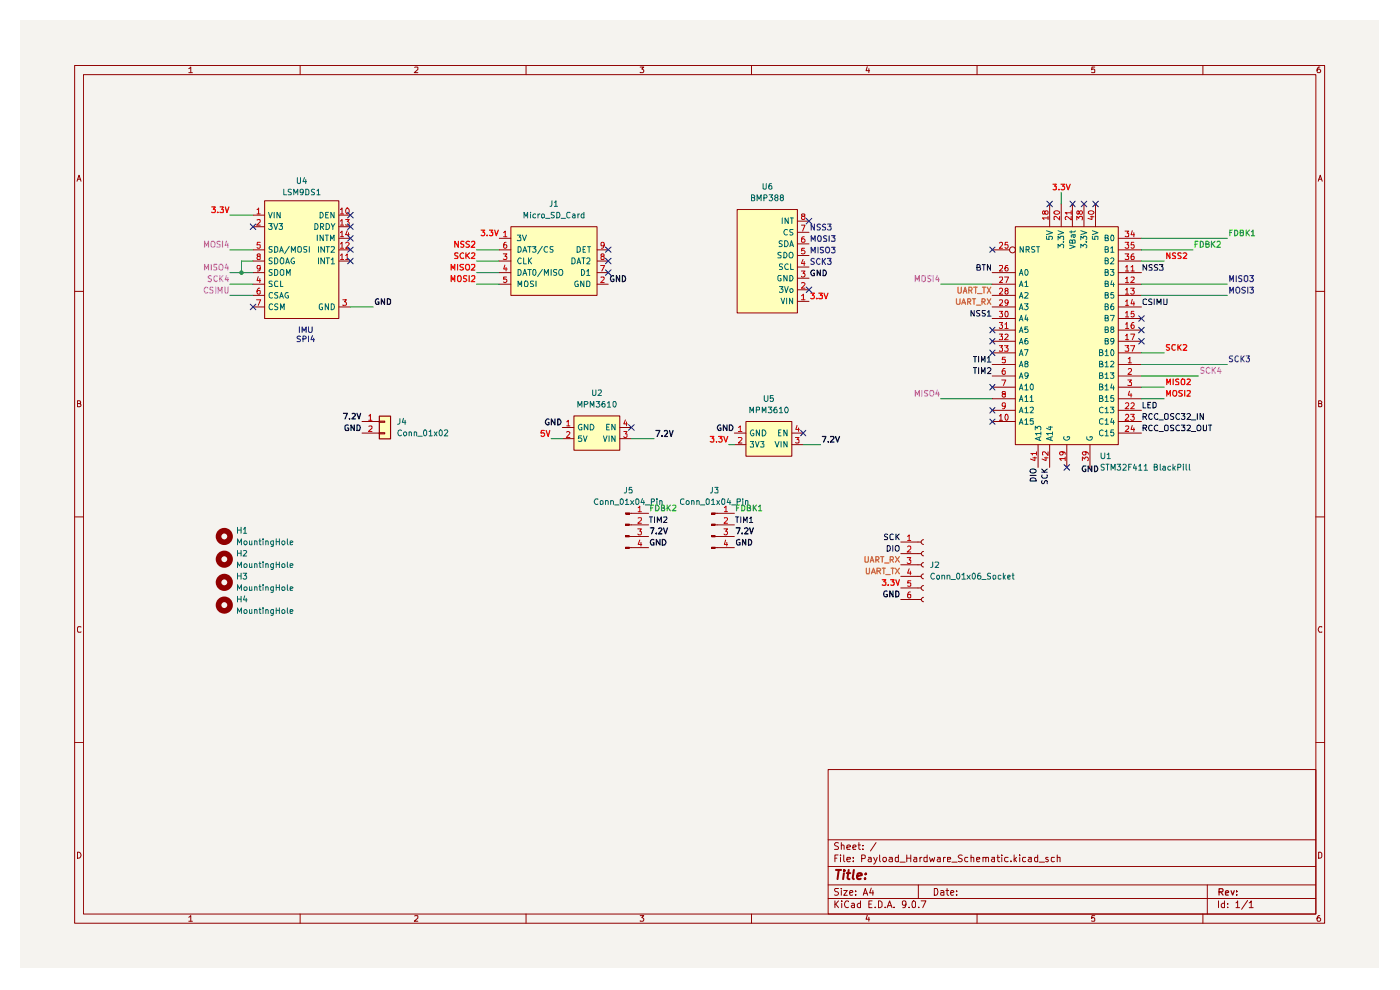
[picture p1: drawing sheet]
<svg xmlns="http://www.w3.org/2000/svg" width="297mm" height="210mm" viewBox="0 0 297 210" stroke-linecap="round" stroke-linejoin="round" font-family="sans-serif">
<path d="M4.3 4.3h288.2v201.1h-288.2z" fill="#f5f3ef"/>
<g fill="none" stroke="#910000" stroke-width=".21">
<path d="M15.8 13.9h265.2v181.9h-265.2zM17.7 15.8h261.4v178.1h-261.4zM40 14.6l.5-.4v1.2M40 15.4h.8M63.7 13.9v1.9M88 14.3l.6-.1v.5l-.7 .7h.7M111.6 13.9v1.9M135.8 14.2h.8l-.5 .4 .5 .3-.1 .4h-.7M159.4 13.9v1.9M184 14.1l-.3 .9h.8M184.3 14.6v.8M207.3 13.9v1.9"/>
<path d="M232.2 14.2h-.6v.6l.1-.2h.4l.1 .2v.5h-.6M255.2 13.9v1.9M280 14.2a.55 .55 0 0 0-.6 .5l.2 .7h.4l.2-.2v-.3l-.3-.3h-.2l-.3 .3M16.3 38.4l.5-1.2 .4 1.2M16.5 38h.6M279.7 38.4l.4-1.2 .4 1.2M279.7 38h.6M15.8 61.8h1.9M279.1 61.8h1.9M16.4 85.6h.6v-.5l-.6-.1v1.3h.5l.3-.4-.3-.3M279.7 85.6h.5l.2-.3-.2-.3h-.5v1.3h.5l.2-.1v-.4l-.2-.2M15.8 109.6h1.9"/>
<path d="M279.1 109.6h1.9M17.2 133l-.6-.1-.2 .3v.7l.2 .2 .6-.1M280.4 133l-.5-.1-.2 .5 .2 .7 .5-.1M15.8 157.5h1.9M279.1 157.5h1.9M175.7 163.2h103.4v30.7h-103.4zM175.7 178.1h103.4M177.9 178.8l-.6-.1-.3 .4 .1 .2a.56 .56 0 0 1 .6 .3 .56 .56 0 0 1 0 .6h-.7M178.5 179.4l.1-.2 .5 .2v.8M178.5 178.7v1.5M179.7 179.7l.7-.1-.1-.3-.4-.1-.2 .2v.8h.6M180.9 179.7l.7-.1-.2-.4h-.3l-.2 .2v.6l.1 .2h.5"/>
<path d="M182 179.2h.5M182.2 178.7v1.3l.1 .2h.2M183.1 179.3v.1M185.8 178.7l-1.1 1.8M16.4 180.8a.65 .65 0 0 1 .8 .6 .65 .65 0 0 1-.8 .6zM40 194.6l.5-.4v1.2M40 195.4h.8M63.7 193.9v1.9M88 194.3l.6-.1v.5l-.7 .7h.7M111.6 193.9v1.9M135.8 194.2h.8l-.5 .5 .5 .2-.1 .4h-.7M159.4 193.9v1.9"/>
<path d="M175.7 190.6h103.4M175.7 187.7h103.4M175.7 183.8h103.4M177.1 191.1v1.4M177.1 182h.4M177.3 191.8l.6 .7M177.8 181.4h-.7v1.4M177.9 188.5l-.8 .1v.4l.6 .2 .2 .4-.4 .3-.5-.1M177.9 191.1l-.8 .8M178.3 181.4v.1M178.3 181.9v.9M178.5 188.5v.1"/>
<path d="M178.5 188.9v1M178.6 191.1v.2M178.6 191.6v.9M179 188.9h.7l-.7 1h.7M179 181.4v1.1l.2 .3M179.7 182.3l.7-.1-.1-.3h-.6v.1v.7h.6M180 191.3v-.1a.7 .7 0 0 0-.9 .5 .7 .7 0 0 0 .6 .8l.3-.1M180.3 189.4l.6-.2-.1-.3-.5 .1v.7l.1 .2 .4-.1M180.7 191.7l.4-.1 .2 .2v.7M181 182.6v.2M181 181.9v.1M181.3 191.9l-.7 .3 .2 .3 .5-.1"/>
<path d="M181.5 189.7v.2M181.5 189v.1M182.5 191.7a.45 .45 0 0 0-.6 .2l.1 .5h.5M182.5 191.1v1.4M182.8 182.1l.7-.1 .1-.5-.3-.1h-.5v1.4M183.1 180.1v.1M183.1 189.9l.5-1.4 .5 1.4M183.2 189.5h.8M184 194.1l-.3 .9h.8M184.2 181.9h.5l.1 .9M184.3 194.6v.8M184.3 191.8h.5"/>
<path d="M184.8 188.4l-.3 1h.8M184.8 182.2h-.5l-.1 .3 .1 .3 .5-.1M185 191.1h-.7v1.4h.7M185.2 188.9v1M185.3 181.9l.5 .9M185.7 192.4v.1M186.1 181.9l-.5 1.2-.3 .2M186.4 191.1h.3l.4 .3v.8l-.4 .3h-.3zM186.6 181.4v1.1l.2 .3M187.4 182h.6v.5l-.2 .3h-.3l-.2-.3zM187.8 192.4v.1M188.2 192.5l.5-1.4 .5 1.4"/>
<path d="M188.4 192.1h.7M188.6 181.9h.6l.1 .9M189.3 182.2h-.5l-.2 .3 .2 .3 .5-.1M189.7 192.4v.1M190.6 181.9h-.6l-.1 .2 .1 .6h.6M190.6 181.4v1.4M190.9 182.9h1.1M192.2 191.8l-.3 .2-.5-.1v-.6l.3-.2 .4 .1a1.05 1.05 0 0 1-.3 1.3h-.3M192.4 182h.8M192.4 181.4v1.4M192.9 192.4v.1M193.2 181.4v1.4"/>
<path d="M193.5 191.3l.4-.2 .3 .2-.1 1.1h-.6zM193.9 181.9h.5l.1 .9M194.5 182.2h-.5l-.2 .3 .2 .3 .5-.1M194.8 187.7v2.9M194.9 192.4v.1M195.2 181.9v.9M195.4 191.1h1l-.6 1.4M195.6 181.9h-.3l-.1 .2M196.7 181.9l-.7 .1v.6l.3 .2 .4-.1M196.7 181.4v1.4M197.2 181.9l.2 .9 .4-.7 .2 .7 .3-.9M198.2 188.5h.5a.83 .83 0 0 1 .2 .9 .83 .83 0 0 1-.7 .5z"/>
<path d="M198.9 181.9h.5l.1 .9M199.5 182.2h-.5l-.2 .3 .2 .3 .5-.1M199.6 189h.6v.9M200.2 181.9v.9M200.2 189.2l-.6 .2v.4h.6M200.6 181.9h-.3l-.1 .2M200.7 188.9h.6M200.9 188.5v1.2l.4 .2M201 182.3l.7-.1-.1-.3h-.6v.8h.6M201.7 189.4l.7-.2-.1-.2-.5-.1-.1 .2 .1 .7h.5M201.9 182.9h1.1M202.9 189.7v.2"/>
<path d="M202.9 189v.1M204.1 181.4h-.6l-.2 .2 .2 .4 .5 .2 .1 .3-.2 .3-.6-.1M205.3 181.9h-.5l-.2 .6a.45 .45 0 0 0 .7 .2M206 182l.5-.1 .1 .9M206 181.4v1.4M207.2 182.3l.7-.1-.1-.3h-.5l-.1 .1 .1 .7h.5M207.3 193.9v1.9M208.5 182l.5-.1 .1 .9M208.5 181.9v.9M209.1 182l.1-.1h.4l.1 .9M210.4 181.9h.6v.9M211 182.2h-.4l-.3 .3 .3 .3 .4-.1"/>
<path d="M211.5 181.9h.6M211.7 181.4v1.1l.4 .3M212.5 181.4v.1M212.5 181.9v.9M213.9 181.9h-.6l-.2 .6a.52 .52 0 0 0 .8 .2M214.5 182.6v.2M215.1 181.4v1.4M215.2 182.2l.4 .6M215.6 181.9l-.5 .5M216.3 181.4v.1M216.3 181.9v.9M217.6 181.9h-.6l-.1 .2 .1 .6h.6"/>
<path d="M218.2 181.9h.6v.9M218.8 182.2h-.4l-.3 .3 .3 .3 .4-.1M220.1 181.9h-.6v.2v.6h.6M220.1 181.4v1.4M220.5 182.9h1.1M222.3 181.9h-.4l-.1 .1 .2 .3 .3 .1v.3h-.5M223.7 181.9h-.6l-.1 .2 .1 .6h.6M224.3 182l.6-.1v.9M224.3 181.4v1.4M232.2 194.2h-.6v.6l.1-.1h.4l.1 .1v.5h-.6M255.2 193.9v1.9M256.1 187.7v6.2"/>
<path d="M258.5 191.1v1.4M259.8 191.7l-.5-.1-.2 .3 .1 .5h.6M259.8 191.1v1.4M260.4 192.4v.1M260.4 191.7v.1M262.2 191.5l.4-.4v1.4M262.2 192.5h.8M264.7 191l-1.3 1.9M265 191.5l.3-.2 .1-.2v1.4M265 192.5h.9M279.7 180.8h.4l.3 .3v.6l-.3 .3h-.4zM280 194.2a.55 .55 0 0 0-.6 .5l.2 .7h.4l.2-.2v-.3l-.3-.2h-.2l-.3 .2"/>
</g>
<path d="M258.6 189.2h.7l.2-.3-.1-.3-.8-.1v1.4M259 189.2l.5 .7M260 189.4l.6-.1-.1-.4-.4 .1-.1 .7 .1 .2h.5M261.2 188.9l.3 1 .3-1M262.3 189.8v.1M262.3 189v.2" fill="none" stroke="#910000" stroke-width=".25"/>
<path d="M177.3 184.5h1.1M177.9 184.5l-.2 2M179 185.2l-.1 1.3M179.1 184.5v.3M179.6 185.2h.8M180 184.5l-.2 1.7 .4 .3M181.1 184.5l-.2 1.7 .2 .3M181.8 185.9l1-.3v-.3a.6 .6 0 0 0-.9 .2v.9h.7M183.5 186.3v.2M183.7 185.3l.1 .1-.2 .1 .1-.2-.1 .2" fill="none" stroke="#910000" stroke-width=".42"/>
<g fill="#ffb">
<path d="M215.4 48.1h21.8v46.2h-21.8z"/>
<path d="M80.4 88.2h2.4v4.9h-2.4z"/>
<path d="M56.1 42.6h15.8v25h-15.8z"/>
<path d="M158.2 89.4h9.8v7.4h-9.8z"/>
<path d="M121.8 88.2h9.7v7.3h-9.7z"/>
<path d="M108.4 48.1h18.3v14.6h-18.3z"/>
<path d="M156.4 44.5h12.8v21.9h-12.8z"/>
</g>
<g fill="none" stroke="#f00" stroke-width=".25">
<path d="M223.4 39.1h.7l-.4 .4 .4 .1v.6h-.7M225.1 39.1h.8l-.5 .4 .4 .1v.6h-.7M226.2 39.1l.4 1.2 .4-1.2M44.9 43.9h.8l-.4 .5h.3v.7l-.7-.1M46.2 45v.1M46.7 43.9h.7l-.4 .5 .4 .1v.5h-.7M47.8 43.9l.3 1.2 .5-1.2M95.7 57.3v-1.2l.4 .8 .4-.8v1.2M95.7 59.7v-1.2l.4 .9 .4-.9v1.2M97.1 58.6l.5-.1a.86 .86 0 0 1 0 1.2l-.5-.1zM97.1 56.1v1.2M97.2 53.7h-.7v.4l.7 .4-.1 .3h-.6"/>
<path d="M97.2 51.2v1.3l-.7-1.3v1.3M98.3 56.1h-.6l-.1 .2 .2 .4h.3l.2 .2v.3h-.7M98.3 53.7a.61 .61 0 0 0-.7 .3 .61 .61 0 0 0 .2 .8l.5-.1M98.4 51.3l-.5-.1-.2 .2v.3l.6 .2 .1 .2-.2 .4-.5-.1M98.9 53.6v1.2M99 58.5h-.5l-.2 .1v.4l.7 .4-.2 .3-.5-.1M99 54.1l.6 .7M99.5 58.5v1.2M99.6 51.3l-.5-.1-.2 .2v.3l.5 .2 .2 .2-.2 .4-.5-.1M99.6 53.6l-.7 .7M100 56.2l.6-.1 .1 .5-.7 .7h.7M100 53.7h.7v.4l-.7 .7h.7"/>
<path d="M100 51.4l.2-.2h.3l.2 .2v.3l-.7 .8h.7M100 58.6l.2-.1h.3l.2 .1v.5l-.7 .6h.7M102.1 48.8h.7l-.4 .4 .3 .1v.6h-.6M103.3 49.9v.1M103.8 48.8h.7l-.3 .4 .3 .1v.6h-.7M104.9 48.8l.4 1.2 .4-1.2M224.7 40.2v.1M248.2 53.6v1.2l-.7-1.2v1.2M249.4 53.7l-.4-.1-.3 .3 .1 .2 .5 .2v.5h-.6M250.6 53.7h-.7v.4l.7 .4-.2 .3h-.5M251 53.7l.5-.1 .3 .3-.8 .9h.8M172 62.2h.8l-.5 .4 .5 .3-.1 .4h-.7"/>
<path d="M173.3 63.3v.1M173.7 62.2h.8l-.5 .4 .5 .1v.6h-.8M174.8 62.2l.4 1.2 .4-1.2M248.1 73.1h-.6a.47 .47 0 0 0 .1 .5 .47 .47 0 0 0 .4 .2v.4h-.6M249.3 73.2l-.5-.1-.2 .3v.6a.45 .45 0 0 0 .7 .2M249.9 73.1v1.2M250.1 73.6l.5 .7M250.6 73.1l-.7 .7M251 73.2l.6-.1 .2 .3-.8 .9h.8M115.4 91.3h-.5l-.1 .6 .6-.1 .1 .2v.3l-.2 .3-.5-.2M115.9 91.3l.4 1.3 .3-1.3M247.5 84v-1.2l.4 .9 .4-.9v1.2"/>
<path d="M247.5 81.6v-1.2l.4 .8 .4-.8v1.2M248.9 80.4v1.2M249 82.8h.5a.77 .77 0 0 1-.2 1.2l-.3-.1a.87 .87 0 0 1 0-1.1zM250.1 80.5l-.5-.1-.2 .2 .2 .4 .5 .2v.3l-.7 .1M250.8 82.8h-.6l-.1 .2 .1 .4 .6 .3-.1 .2h-.6M250.8 80.4l.5 .2v.8l-.1 .2h-.5a.86 .86 0 0 1 .1-1.2zM251.3 82.8v1.2M251.8 82.9l.6-.1 .1 .4-.7 .8h.7M251.8 80.5l.5-.1 .2 .3-.7 .9h.7M187.2 123h.7l-.4 .4 .4 .1v.6h-.7M188.4 124.1v.1M188.9 123h.8l-.4 .4 .3 .1v.6h-.7"/>
<path d="M190 123l.5 1.2 .3-1.2"/>
<circle cx="99.2" cy="56.6" r=".58"/>
</g>
<g fill="none" stroke="#0f0f0f" stroke-width=".25">
<path d="M130.2 58.5h-.1a.64 .64 0 0 0-.6 .6 .64 .64 0 0 0 .5 .6l.3-.1v-.4h-.3M131.4 58.5v1.2l-.6-1.2v1.2M132 58.5a.64 .64 0 0 1 .7 .6 .64 .64 0 0 1-.7 .6zM172.8 57.4a.61 .61 0 0 0-.8 .3 .61 .61 0 0 0 .3 .8h.5v-.5h-.2M174 57.3v1.2l-.6-1.2v1.2M174.6 57.3a.66 .66 0 0 1 .7 .4 .66 .66 0 0 1-.2 .8h-.5zM80.3 63.5l-.1-.1a.66 .66 0 0 0-.6 .4 .66 .66 0 0 0 .3 .8l.5-.1v-.4h-.3M81.6 63.4v1.2l-.7-1.2v1.2M82.2 63.4h.3l.3 .2v.7l-.1 .3h-.5zM73.9 90.2a.46 .46 0 0 0-.7 .2v.7l.2 .2 .6-.1v-.4h-.3M75.1 90.1v1.2l-.6-1.2v1.2M75.7 90.1a.66 .66 0 0 1 .7 .5 .66 .66 0 0 1-.2 .7h-.5z"/>
<path d="M116.5 88.9a.54 .54 0 0 0-.7 .1 .54 .54 0 0 0-.1 .6l.4 .5 .4-.1v-.4h-.2M117.7 88.9v1.2l-.7-1.2v1.2M118.3 88.9a.64 .64 0 0 1 .7 .6 .64 .64 0 0 1-.7 .6zM152.9 90.2a.59 .59 0 0 0-.7 .4 .59 .59 0 0 0 .2 .7l.6-.1v-.4h-.3M154.2 90.1v1.2l-.7-1.2v1.2M154.7 90.1a.66 .66 0 0 1 .8 .4 .66 .66 0 0 1-.3 .8h-.5zM230.3 98.9h-.5a.61 .61 0 0 0-.2 .7 .61 .61 0 0 0 .7 .4v-.5h-.1M231.6 98.9v1.1l-.8-1.1v1.1M232.2 98.9h.4a.66 .66 0 0 1 .3 .7 .66 .66 0 0 1-.7 .4zM138.7 114.5a.61 .61 0 0 0-.7 .3 .61 .61 0 0 0 .2 .8h.5v-.5h-.1M140 114.4v1.2l-.8-1.2v1.2M140.5 114.4a.66 .66 0 0 1 .7 .4 .66 .66 0 0 1-.2 .8h-.5z"/>
<path d="M188.2 125.4h-.5l-.2 .3v.6l.2 .2 .3 .1 .3-.1v-.4h-.3M189.4 125.4v1.2l-.6-1.2v1.2M190 125.4a.64 .64 0 0 1 .7 .6 .64 .64 0 0 1-.7 .6z"/>
</g>
<g fill="none" stroke="#0f0f0f" stroke-width=".21">
<path d="M207.3 56.7l.6-.1v-.4l-.6-.1v1.2h.6l.1-.4-.3-.2M208.4 56.1h.6M208.7 56.1v1.2M210.1 56.1v1.2l-.6-1.2v1.2M243.2 56.1v1.2l-.7-1.2v1.2M244.4 56.2h-.6v.4l.6 .4-.1 .3h-.5M245.6 56.2h-.7v.3l.2 .2h.3l.2 .4-.1 .2h-.6M246 56.1h.7l-.3 .5 .3 .1v.5h-.7M206.5 75.6h.7M206.5 78h.7M206.7 65.9v1.2l-.7-1.2v1.2M206.8 75.6v1.2"/>
<path d="M206.8 78v1.2M207.6 75.6v1.2M207.6 78v1.2M207.9 65.9h-.6a.47 .47 0 0 0 0 .5 .47 .47 0 0 0 .5 .1l.1 .5h-.7M208.2 76.8v-1.2l.3 .9 .5-.9v1.2M208.2 79.2v-1.2l.3 .9 .5-.9v1.2M209 65.9l-.6 .1v.3l.6 .4-.2 .4-.4-.1M209.5 75.9l.3-.3v1.2M209.5 66.2l.3-.3v1.2M209.5 78.1l.1-.1h.4l.2 .2-.1 .4-.6 .6h.7M209.5 76.8h.7M209.5 67.1h.7"/>
<path d="M243.2 63.5a.45 .45 0 0 0-.7 .2v.6l.2 .3 .5-.1M244.3 63.5l-.4-.1-.2 .3 .1 .2 .5 .3v.3l-.6 .1M244.9 63.4v1.2M245.5 64.6v-1.2l.4 .9 .4-.9v1.2M246.9 63.4l.1 1.2h.5l.1-.2v-1M218.6 99.7a.8 .8 0 0 1 1.2 .1v.2a.73 .73 0 0 1-1.3 0zM221 99.5l.7 .7M222.2 99.5l-.7 .5M242.5 90.8h.6l.1-.2v-.3l-.7-.1v1.2M242.5 85.3v1.2h.6M242.5 88.4h.5l.2-.4-.2-.3h-.5v1.3M242.8 90.8l.4 .6"/>
<path d="M242.8 88.4l.4 .6M243.5 85.9h.4M244.1 85.3h-.6v1.2h.6M244.4 90.3l-.2-.1a.67 .67 0 0 0-.5 .5 .67 .67 0 0 0 .2 .7l.5-.1M244.4 87.9l-.2-.2a.65 .65 0 0 0-.5 .7 .65 .65 0 0 0 .5 .6l.2-.2M244.6 85.3h.4l.3 .3v.6l-.4 .3h-.3zM245.6 90.3a.61 .61 0 0 0-.7 .3 .61 .61 0 0 0 .2 .8l.5-.1M245.6 87.9l-.1-.2a.64 .64 0 0 0-.6 .7 .64 .64 0 0 0 .6 .6l.1-.2M245.9 91.5h.9M245.9 89.1h.9M247.1 90.3l.2-.1 .5 .1v.9l-.1 .2h-.5l-.1-.2zM247.1 87.9l.2-.2 .5 .2v.9l-.2 .2-.5-.2z"/>
<path d="M249 90.3h-.7l.1 .4a.47 .47 0 0 1 .5 .2 .47 .47 0 0 1 0 .5h-.6M249 87.8l-.4-.1-.3 .2v.3l.6 .2 .1 .2-.1 .3h-.6M250.2 90.3a.61 .61 0 0 0-.8 .3 .61 .61 0 0 0 .3 .8l.5-.1M250.2 87.9l-.2-.2a.64 .64 0 0 0-.6 .7 .64 .64 0 0 0 .6 .6l.2-.2M250.6 90.2h.8l-.4 .4 .4 .2-.1 .6-.7-.1M250.6 87.7h.8l-.4 .5h.3l.1 .2-.1 .5-.5 .1-.2-.2M251.8 90.3l.5-.1 .3 .2-.8 1h.8M251.8 87.9l.5-.2 .3 .3-.8 1h.8M252.7 91.5h1M252.7 89.1h1M254 90.3l.3-.1 .3 .1a.87 .87 0 0 1 0 1.1h-.5l-.2-.4zM254 87.7v1.3"/>
<path d="M255.3 90.2l.1 1.2h.5v-.2v-1M255.3 87.7v1.3l-.7-1.3v1.3M256.4 90.2h.6M256.7 90.2v1.2M137.8 109.6h.6M138.1 109.6v1.2M138.9 109.6v1.2M139.4 110.8v-1.2l.5 .9 .4-.9v1.2M140.8 109.7l.6-.1 .1 .4-.8 .8h.8M188.2 115.7h.4a.66 .66 0 0 1 .3 .8 .66 .66 0 0 1-.7 .4zM188.3 113.4h-.6v.4a.47 .47 0 0 1 .5 .2 .47 .47 0 0 1 0 .5h-.6M189.4 115.7v1.2"/>
<path d="M189.5 113.4a.45 .45 0 0 0-.7 .1v.7l.2 .3 .5-.1M190.1 115.7h.5a.77 .77 0 0 1-.2 1.2l-.3-.1a.87 .87 0 0 1 0-1.1zM190.1 113.3v1.2M190.2 113.8l.6 .7M190.8 113.3l-.7 .7M218.5 100.8h1.3M218.7 101.4a.72 .72 0 0 1 1.1 .6h-1.3zM221 100.2h1.2M221.1 101.9v.6h.4a.47 .47 0 0 1 .2-.4 .47 .47 0 0 1 .5-.1v.6M221.1 100.8a.45 .45 0 0 0 .1 .6h.7l.3-.1-.1-.5"/>
</g>
<g fill="none" stroke="#910000" stroke-width=".21">
<path d="M53.7 53h2.4M53.7 57.8h2.4M53.7 55.4h2.4M53.7 48.1h2.4M53.7 45.6h2.4M56.1 42.6h15.8v25h-15.8zM71.9 53h2.4M71.9 50.5h2.4M71.9 55.4h2.4M71.9 48.1h2.4M71.9 45.6h2.4M105.9 53h2.5"/>
<path d="M105.9 57.8h2.5M105.9 50.5h2.5M105.9 55.4h2.5M108.4 48.1h18.3v14.6h-18.3zM126.7 53h2.3M126.7 57.8h2.3M126.7 55.4h2.3M156.4 44.5h12.8v21.9h-12.8zM169.2 59h2.4M169.2 56.6h2.4M169.2 54.2h2.4M169.2 51.7h2.4"/>
<path d="M169.2 49.3h2.4M169.2 46.9h2.4M210.5 53h3.7M210.5 57.8h4.9M215.4 48.1h21.8v46.2h-21.8zM222.7 43.3v4.8M225.1 43.3v4.8M227.5 43.3v4.8M230 43.3v4.8M232.4 43.3v4.8M237.2 53h4.9M237.2 57.8h4.9"/>
<path d="M237.2 50.5h4.9M237.2 55.4h4.9M53.7 60.3h2.4M53.7 62.7h2.4M53.7 65.1h2.4M71.9 65.1h2.4M105.9 60.3h2.5M126.7 60.3h2.3M169.2 63.9h2.4M169.2 61.5h2.4M210.5 60.3h4.9M210.5 62.7h4.9"/>
<path d="M210.5 65.1h4.9M210.5 67.6h4.9M210.5 70h4.9M210.5 72.4h4.9M210.5 74.8h4.9M210.5 77.3h4.9M210.5 79.8h4.9M237.2 60.3h4.9M237.2 62.7h4.9M237.2 65.1h4.9M237.2 67.6h4.9M237.2 70h4.9"/>
<path d="M237.2 72.4h4.9M237.2 74.8h4.9M237.2 77.3h4.9M237.2 79.8h4.9M76.8 89.4h3.6M76.8 91.9h3.6M80.4 89.3h1.2v.3h-1.2zM80.4 91.8h1.2v.2h-1.2zM119.3 90.7h2.5M119.3 93.1h2.5M121.8 88.2h9.7v7.3h-9.7zM131.5 90.7h2.4"/>
<path d="M131.5 93.1h2.4M155.8 91.9h2.4M155.8 94.3h2.4M158.2 89.4h9.8v7.4h-9.8zM168 91.9h2.4M168 94.3h2.4M210.5 82.1h4.9M210.5 84.6h4.9M210.5 87h4.9M210.5 89.4h4.9M220.2 94.3v4.8M222.7 94.3v4.8"/>
<path d="M226.3 94.3v4.8M231.2 94.3v4.8M237.2 82.1h4.9M237.2 84.6h4.9M237.2 87h4.9M237.2 89.4h4.9M237.2 91.9h4.9M191.1 115h4.3M191.1 117.4h4.3M191.1 119.8h4.3M195.9 114.5a.51 .51 0 0 0-.5 .5 .51 .51 0 0 0 .5 .5M195.9 117a.47 .47 0 0 0-.4 .4 .47 .47 0 0 0 .4 .5"/>
<path d="M195.9 119.3a.47 .47 0 0 0-.4 .5 .47 .47 0 0 0 .4 .5M191.1 122.3h4.3M191.1 124.7h4.3M191.1 127.2h4.3M195.9 121.8a.51 .51 0 0 0-.5 .5 .51 .51 0 0 0 .5 .5M195.9 124.2a.51 .51 0 0 0-.5 .5 .51 .51 0 0 0 .5 .5M195.9 126.7a.47 .47 0 0 0-.4 .5 .47 .47 0 0 0 .4 .4"/>
<circle cx="214.8" cy="53" r=".64"/>
</g>
<g fill="none" stroke="#b90000" stroke-width=".21">
<path d="M54.5 46.7h.7v.4l-.8 .7h.8M54.5 44.5l.4-.4v1.3M54.5 45.4h.7M54.8 58.7l-.3 .8h.8M54.8 54.4h-.2v-.5h.6l-.1 .5h-.5v.6h.6v-.5l-.2-.1M55.1 59.1v.8M55.2 56.8l-.2 .3-.4-.1v-.7l.6 .1v.8l-.6 .3M55.2 51.4h-.6l-.1 .6 .6-.1 .1 .6-.2 .2h-.3l-.2-.2M72.2 44.5l.4-.4v1.3M72.2 46.9l.4-.3v1.2M72.2 49.4l.4-.4v1.2M72.2 51.7l.4-.3v1.3"/>
<path d="M72.2 54.2l.4-.4v1.2M72.2 45.4h.7M72.2 47.8h.7M72.2 50.2h.7M72.2 52.7h.7M72.2 55h.7M73.3 46.6h.8l-.4 .4 .4 .2v.4l-.2 .2-.6-.1M73.3 51.6l.2-.2h.3l.3 .2-.8 1.1h.8M73.3 54.2l.4-.4v1.2M73.3 55h.8M73.5 44.2l.2-.1a.68 .68 0 0 1 .4 .6 .68 .68 0 0 1-.4 .7 .81 .81 0 0 1-.2-1.2zM73.7 48.9l-.4 .9h.8"/>
<path d="M73.9 49.4v.8M106.8 53.8h.7l-.4 .6 .4 .1v.4l-.1 .1h-.6M106.9 49.4l.3-.4v1.2M106.9 50.2h.6M107.1 56.2l-.2 .9h.7M107.4 51.4l-.4 .1-.1 .2v.8l.4 .2 .2-.3-.1-.5h-.5v.3M107.4 56.7v.8M107.4 58.8h-.5v.5h.5l.1 .4-.2 .2-.4-.1M127.4 56.3h.9l-.6 1.2M127.5 58.8h.6l.1 .3-.8 .8h.8M127.7 54.4l-.2-.1v-.4h.6v.5h-.4l-.2 .1 .1 .5h.5l.1-.4-.3-.2M128.2 51.9l-.1 .3-.6-.1v-.5l.2-.2 .4 .2a.85 .85 0 0 1-.3 1.1h-.2"/>
<path d="M170 57.5h.8l-.4 .5 .4 .2v.3l-.3 .3h-.3l-.2-.2M170 47.8h.8l-.5 1.2M170.3 45.9l-.3-.3 .2-.2h.4l.2 .2-.8 .5v.2l.3 .3h.2l.3-.3v-.2l-.3-.2M170.4 55l-.4 .9h.8M170.6 50.2l-.4 .1a.94 .94 0 0 0 0 1.1h.4l.2-.2v-.3l-.3-.3h-.2l-.3 .3M170.6 55.5v.8M170.7 52.7h-.6l-.1 .6 .2-.2h.3l.3 .2-.1 .5h-.7M212 51.6l.2-.2h.3l.2 .2v.3l-.7 .8h.7M212 56.4h.7v.4l-.7 .7h.7M212 58.8h.7v.5l-.7 .6h.7M213.1 58.8h.9l-.6 1.1M213.8 51.4h-.5l-.1 .6 .6-.1v.7l-.4 .1-.2-.2"/>
<path d="M213.8 56.3l-.4 .1-.2 .8a.35 .35 0 0 0 .3 .3 .35 .35 0 0 0 .4-.3v-.2l-.3-.3-.4 .3M221.7 45l.2-.3 .4 .1v.6a.51 .51 0 0 1-.7-.6h-.4v.4l.2 .3 .3-.3M222.3 46.2h-1.1l.3 .4M222.3 45.9v.7M223.6 44.9a.75 .75 0 0 1 1.2 .2 .67 .67 0 0 1-1.2 0zM224.8 45.9v.8l-.9-.8-.3 .1 .1 .6M227.2 45.9v.8l-.9-.8-.3 .2 .1 .5M227.2 45.1h-1.2l.3 .2v.2M227.2 44.7v.8M228.4 46.7v-.8l.5 .4 .2-.4 .5 .1-.1 .7M228.9 45l.3-.3 .4 .2v.4l-.4 .2-.3-.3v-.4h-.4v.6l.2 .1 .2-.3M230.9 44.9h.1a.66 .66 0 0 1 1.1 .2 .67 .67 0 0 1-1.2 0z"/>
<path d="M231.3 46h.8M231.6 45.8v.8l-.8-.3M238.7 49h.7l-.3 .4 .3 .1v.6h-.7M238.7 51.4h.7l-.3 .5 .3 .1v.5l-.1 .2-.6-.2M238.7 53.8h.7l-.3 .6h.3v.6h-.7M238.8 56.6l.3-.3v1.2M238.8 59.1l.3-.3v1.1M238.8 57.5h.6M238.8 59.9h.6M239.9 56.6l.4-.3v1.2M239.9 58.8h.6l.1 .3-.7 .8h.7M239.9 57.5h.7"/>
<path d="M240.2 48.9l-.3 .9h.8M240.5 51.4h-.5l-.1 .6 .6-.1v.7l-.4 .1-.2-.2M240.5 53.8l-.4 .1-.2 .5 .1 .6h.5v-.6h-.5l-.1 .1M240.5 49.4v.8M54.4 63.6h.9l-.5 1.2M55.1 61.1h-.2a.93 .93 0 0 0-.3 1.2l.4 .1 .2-.2v-.5l-.6-.1-.1 .2M72.7 63.6h.8l-.4 .4 .4 .3v.3l-.2 .2-.6-.1M170 62.7l.4-.3v1.2M170 60l.5-.1 .3 .3-.8 .9h.8M170 63.6h.8M212 61.3l.2-.2h.3l.2 .2v.3l-.7 .8h.7M212 63.7h.7v.4l-.7 .7h.7"/>
<path d="M212 66h.7l-.4 .5 .4 .1v.5h-.7M212 68.4h.7l-.4 .5 .4 .1v.5l-.2 .2h-.3l-.2-.2M212 70.9h.7l-.4 .5 .4 .1v.5h-.7M212 73.3h.7l-.4 .4 .4 .2v.5h-.7M213.1 73.3h.8l-.5 .4 .5 .3-.1 .5-.7-.1M213.2 68.8l.3-.4v1.3M213.2 71l.4-.1 .3 .3-.8 .9h.8M213.2 78.1h-.3a.93 .93 0 0 0-.2 1.2l.4 .1 .2-.2v-.5h-.6l-.1 .1M213.2 69.7h.7M213.3 66.1l.4-.1a.86 .86 0 0 1-.1 1.2l-.3-.1zM213.3 75.8h-.6l-.1 .5h.7v.6h-.7M213.4 61.6h-.1a.31 .31 0 0 1 .1-.4 .31 .31 0 0 1 .4 .1v.3h-.4l-.2 .3v.2l.2 .3 .5-.3v-.2l-.3-.3"/>
<path d="M213.9 64.1l-.5 .2-.2-.2v-.3a.35 .35 0 0 1 .3-.2 .35 .35 0 0 1 .4 .2l-.2 .9-.4 .1M238.7 73.3h.7l-.3 .4 .3 .2v.5h-.7M238.8 61.5h.1l.2-.4v1.3M238.8 63.9l.3-.3v1.2M238.8 66.4l.3-.4v1.2M238.8 68.8h.1l.2-.4v1.3M238.8 71.2h.1l.2-.3v1.2M238.8 69.7h.6M238.8 62.4h.6M238.8 64.8h.6M238.8 67.2h.6M238.8 72.1h.6"/>
<path d="M239.4 76.1l.3-.3v1.2M239.4 78.3l.4-.2 .2 .2v.4l-.7 .7h.7M239.4 77h.6M239.9 61.1h.7l-.4 .5h.3v.7l-.5 .1-.1-.2M239.9 70.9h.8l-.5 1.2M239.9 73.3h.8l-.5 1.2M240.2 63.5l-.3 .9h.8M240.5 66h-.5l-.1 .6 .2-.1h.4v.6h-.6M240.5 68.4a.72 .72 0 0 0-.5 .5 .72 .72 0 0 0 .2 .8l.3-.1 .1-.4a.35 .35 0 0 0-.3-.3 .35 .35 0 0 0-.4 .3M240.5 64v.8M78.2 88.2l.4-.3v1.3M78.2 90.4h.7v.4l-.8 .7h.8"/>
<path d="M78.2 89.2h.7M120.2 91.7l.5-.2 .2 .4-.8 .9h.8M120.2 89.5l.4-.3v1.1M120.2 90.3h.7M132.3 91.5h.7l-.3 .5 .3 .1v.5l-.2 .2h-.3l-.2-.2M132.7 89.1l-.4 .8h.8M132.9 89.5v.8M156.6 92.9l.6-.1 .2 .2-.1 .3-.7 .7h.8M156.6 90.7l.5-.4v1.2M156.6 91.5h.8M168.7 92.8h.8l-.4 .4 .4 .1v.6h-.8M169.1 90.3l-.3 .8h.8"/>
<path d="M169.4 90.8v.7M212 88.2h.2l.1-.3v1.3M212 89.2h.7M212.5 80.6h.9l-.5 1.2M212.9 83.6l-.3-.3 .1-.2h.5l.1 .4-.4 .1a.35 .35 0 0 0-.3 .3 .35 .35 0 0 0 .3 .3h.4v-.5l-.2-.1M213.3 86l-.1 .2h-.5v-.7l.4-.1 .2 .2v.8l-.2 .2-.4 .1M213.4 87.9a.68 .68 0 0 1 .5 .6 .68 .68 0 0 1-.5 .7l-.2-.6 .1-.5zM219.1 97.1h.8M219.5 96.9v.8l-.9-.3M219.9 96.2h-1.2l.3 .2v.1M219.9 95.8v.7M221.6 97.1h.7"/>
<path d="M221.9 96.9v.8l-.8-.3M222.3 95.8v.8l-.6-.8h-.5v.7M225.3 95.8l.3 .2v.3l-.3 .2-.4-.1v-.6h.8l.3 .2v.4M226 97.3h-1.2l.3 .4M226 96.9v.8M229.6 97.7v-.8l.5 .5 .1-.4 .4-.1 .3 .3v.3l-.2 .2M230.2 95.8l.2 .1v.5l-.2 .1h-.3l-.3-.2 .2-.5h.7l.3 .2 .1 .4M238.8 85.6l.1-.2h.4l.1 .2v.4l-.7 .7h.7M238.8 88.1l.1-.2h.4l.1 .2v.3l-.7 .8h.7M238.8 90.4h.6v.4l-.7 .7h.7M239.3 80.6h.7l-.4 .4 .4 .2v.5h-.7M239.6 83l-.2 .8h.7"/>
<path d="M239.9 87.9h.7l-.4 .5h.3v.7l-.5 .1-.1-.2M239.9 85.6l.5-.2 .2 .5-.7 .8h.7M239.9 83.5v.7M240.2 90.3l-.3 .8h.8M240.5 90.8v.7M192.4 118.3h.8l-.3 .5 .3 .1v.5l-.2 .2h-.4l-.2-.2M192.5 113.8l.4-.3v1.1M192.5 116l.2-.2h.3l.2 .2v.4l-.8 .7h.8M192.5 114.6h.7M192.9 120.7l-.4 .9h.8M193.1 125.6a.72 .72 0 0 0-.6 .5 .72 .72 0 0 0 .3 .7l.4-.1v-.5l-.4-.1-.3 .2M193.1 121.2v.7"/>
<path d="M193.2 123.2h-.6l-.1 .5h.7v.6h-.7"/>
</g>
<g fill="none" stroke="#006665" stroke-width=".21">
<path d="M57 47.4h.7l-.4 .5h.4v.7l-.5 .1-.2-.2M57 45l.3 1.2 .4-1.2M57.7 57.2h-.5v.5l.5 .1v.4l-.2 .2-.4-.1M57.7 59.7h-.5v.4a.47 .47 0 0 1 .4 .2 .47 .47 0 0 1 .1 .5h-.6M57.7 52.3h-.5a.47 .47 0 0 0 0 .5 .47 .47 0 0 0 .5 .2v.4h-.6M57.7 54.8h-.5v.5l.5 .2v.2l-.2 .3-.4-.1M58.1 47.4l.4 1.3 .4-1.3M58.2 45v1.2M58.3 57.2h.3l.3 .3v.6l-.3 .3h-.3zM58.3 52.3h.5l.1 .3v.7l-.3 .2h-.3zM58.3 54.7h.3l.3 .3v.6l-.3 .4h-.3zM58.9 59.7a.45 .45 0 0 0-.6 .2v.6l.1 .3 .5-.1"/>
<path d="M59.2 47.4h.7l-.4 .5h.4v.7l-.5 .1-.2-.2M59.4 53.5l.3-1.2 .4 1.2M59.4 45v1.2l-.6-1.2v1.2M59.4 53.2h.6M59.5 59.6v1.2h.5M59.7 57.2l.5 .1v1l-.5 .1a.86 .86 0 0 1 0-1.2zM59.7 54.7h.2l.3 .3v.8l-.5 .2a.86 .86 0 0 1 0-1.3zM60.6 56l.4-1.3 .4 1.3M60.7 55.6h.6M60.8 58.4v-1.2l.3 .8 .5-.8v1.2M61.4 52.2l-1 1.6M61.8 53.5v-1.2l.4 .9 .5-.9v1.2"/>
<path d="M62.4 54.8l-.1-.1a.6 .6 0 0 0-.6 .6 .6 .6 0 0 0 .7 .6l.1-.4h-.3M63.3 52.3h.5l.1 .2v.8l-.2 .2-.5-.2v-.8zM65.1 52.3l-.7 .1v.3l.7 .5-.2 .3-.5-.1M65.6 52.3v1.2M66.8 47.4a.64 .64 0 0 1 .7 .7 .64 .64 0 0 1-.7 .6zM67.3 49.9v1.2M67.6 52.3v1.2M67.6 54.7v1.3M67.9 45h.4a.66 .66 0 0 1 .3 .8 .66 .66 0 0 1-.7 .4zM68 48.1l.6-.1 .1-.4-.7-.2v1.3M68.2 48.1l.5 .6M68.6 49.9v1.2l-.7-1.2v1.2"/>
<path d="M68.8 52.3v1.2l-.7-1.2v1.2M68.8 54.7v1.3l-.7-1.3v1.3M69 49.9h.7M69.1 45.6h.4M69.2 47.4a.65 .65 0 0 1 .7 .7 .65 .65 0 0 1-.7 .6zM69.2 52.3h.7M69.2 54.7h.7M69.3 49.9v1.2M69.5 52.3v1.2M69.5 54.7v1.3M69.7 45h-.6v1.2h.6M70.1 51.1v-1.2l.3 .8 .5-.8v1.2"/>
<path d="M70.3 47.4l.3 .7 .4-.7M70.3 52.4l.6-.1 .1 .4-.8 .8h.8M70.3 55.1l.3-.4v1.3M70.3 56h.7M70.6 48.1v.6M70.9 45v1.2l-.7-1.2v1.2M109.7 49.9h.8l-.3 .4 .3 .2v.5h-.8M109.9 52.3h.4a.66 .66 0 0 1 .3 .8 .66 .66 0 0 1-.7 .4zM109.9 57.2a.64 .64 0 0 1 .7 .6 .64 .64 0 0 1-.7 .6zM110.6 54.9l-.3-.2a.6 .6 0 0 0-.5 .7 .6 .6 0 0 0 .7 .5l.1-.1M110.8 49.9l.5 1.2 .4-1.2M110.9 53.5l.4-1.2 .5 1.2"/>
<path d="M110.9 58.4l.4-1.2 .5 1.2M111.1 54.7v1.3h.6M111.1 58h.5M111.1 53.2h.5M111.3 59.8l.5-.2a.86 .86 0 0 1 0 1.2h-.4l-.1-.2zM111.9 52.3h.8M111.9 57.2h.8M112.1 54.7v1.3M112.3 55.3l.5 .7M112.4 52.3v1.2M112.4 57.2v1.2M112.8 54.7l-.7 .8"/>
<path d="M112.9 52.3h.8l-.4 .4 .3 .1v.6h-.7M113.2 59.7h-.7v.3l.7 .5-.2 .3h-.5M113.3 57.2a.68 .68 0 0 1 .4 .6 .68 .68 0 0 1-.4 .6l-.3-.2v-.8zM113.7 59.6v1.2M115.1 52.2l-1.1 1.6M115.1 57.2l-1.1 1.5M115.5 58.4v-1.2l.4 .8 .4-.8v1.2M116.2 52.4l-.5-.1a.61 .61 0 0 0-.3 .8 .61 .61 0 0 0 .8 .3M116.9 57.2v1.2M117.3 52.3h-.5a.47 .47 0 0 0 0 .5 .47 .47 0 0 0 .5 .2v.4h-.6M118.1 57.2h-.5l-.2 .1v.4l.6 .1 .1 .2-.1 .3h-.6M118.6 57.3l.5-.1a.86 .86 0 0 1 0 1.2 .46 .46 0 0 1-.6-.4z"/>
<path d="M121.3 54.7l.5 .1 .2 .2v.6l-.3 .4h-.4zM122.4 52.3h.5l.2 .3v.7l-.3 .2h-.4zM122.4 56l.4-1.3 .4 1.3M122.5 55.6h.6M122.6 59.7l-.1-.1a.66 .66 0 0 0-.6 .5 .66 .66 0 0 0 .3 .7l.5-.1v-.4h-.3M123.4 57.2a.64 .64 0 0 1 .6 .6 .64 .64 0 0 1-.6 .6zM123.4 54.7h.7M123.7 52.9h.3M123.8 54.7v1.3M123.9 59.6v1.2l-.7-1.2v1.2M124.2 52.3h-.5v1.2h.5M124.5 54.9l.1-.2h.4l.1 .2v.4l-.6 .7h.6"/>
<path d="M124.5 57.5h.1l.2-.3v1.2M124.5 59.6h.3l.3 .3v.6l-.1 .3h-.5zM124.5 58.4h.6M124.6 52.3h.7M125 52.3v1.2M165.7 58.4h-.5l-.2 .3v.6l.2 .2h.5v-.4h-.2M165.7 53.6h-.6a.57 .57 0 0 0 .6 .7l-.1 .4h-.6M165.9 51.1h-.5v.5l.5 .2v.3l-.2 .2-.4-.1M165.9 46.2v1.2M166 56.1h-.6v.3l.6 .4-.1 .4h-.5M166.3 53.5a.66 .66 0 0 1 .6 .4 .66 .66 0 0 1-.2 .8h-.4zM166.5 51.1a.65 .65 0 0 1 .7 .6 .65 .65 0 0 1-.7 .6z"/>
<path d="M167 58.4v1.2l-.7-1.2v1.2M167 48.8l-.5-.1a.61 .61 0 0 0-.2 .8 .61 .61 0 0 0 .7 .3M167.2 56.1a.61 .61 0 0 0-.8 .3 .61 .61 0 0 0 .3 .8l.5-.1M167.2 46.2v1.2l-.7-1.2v1.2M167.5 53.7l.2-.2 .4 .1a.87 .87 0 0 1 0 1.1h-.5l-.2-.3zM167.6 58.4h.4a.66 .66 0 0 1 .2 .8 .66 .66 0 0 1-.6 .4zM167.6 52.3l.3-1.2 .4 1.2M167.6 52h.6M167.6 46.2h.7M167.7 56v1.2h.6M168 46.2v1.2M168.2 48.7l-.6 .1v.3l.6 .4-.2 .4-.4-.1"/>
<path d="M216.2 58.4l.5-1.2 .3 1.2M216.3 58h.6M217.1 52.3v1.2l-.7-1.2v1.2M217.4 59.9l.4-.3v1.2M217.7 52.9h.6v-.6h-.6v1.2M217.7 57.2a.68 .68 0 0 1 .4 .6 .68 .68 0 0 1-.4 .6l-.3-.2v-.8zM217.9 52.9l.5 .6M219.5 52.3l-.6 .1v.3l.6 .5-.2 .3-.4-.1M219.9 52.3h.7M220.2 52.3v1.2M222 50.1v.6l.6 .1-.1-.6 .6-.1 .2 .2v.3l-.2 .2M222 48.9l1.3 .5-1.3 .4"/>
<path d="M224.5 52.6v-.8l.4 .4 .2-.4h.4l.1 .2v.6M224.5 50.9v-.8l.4 .4 .1-.4h.6v.8M224.5 48.9l1.1 .5-1.1 .4M225.6 51.3h.1M226.9 52l1.2 .3-1.2 .4M227.2 48.9v.5M227.5 51.1l.1-.2h.4l.1 .7h-1.2v-.5l.3-.2 .3 .2v.5M227.6 49.8l.1 .5 .1 .1 .3-.2-.1-.4M228.1 49.8l-.8 .1v.4M228.1 48.9l-.1 .3h-1.1M229.3 52.6v-.8l.5 .4 .1-.3 .4-.1 .2 .3v.3l-.1 .2M229.3 50.9v-.8l.5 .4 .1-.4h.5l.1 .2v.4l-.1 .2"/>
<path d="M229.3 48.9l1.2 .5-1.2 .4M230.4 51.3h.1M231.7 50.1v.6l.6 .1-.1-.6 .6-.1v.7M231.7 48.9l1.2 .5-1.2 .4M234.4 50.5h.5l.2-.3-.1-.2-.6-.1v1.2h.6l.1-.6h-.2M234.4 52.9h.5l.2-.2-.1-.4h-.6v1.2l.7-.1v-.4l-.2-.1M234.4 55.3h.6l.1-.3-.2-.3h-.5v1.3h.6l.1-.2v-.3l-.2-.2M234.4 57.7h.5l.2-.3-.2-.2h-.5v1.2h.6l.1-.1v-.5l-.2-.1M235.5 57.2h.8l-.4 .5h.3l.1 .1-.1 .5-.5 .1-.2-.1M235.6 52.7l.4-.4v1.2M235.6 54.9l.5-.2 .2 .4-.8 .9h.8M235.6 53.5h.7"/>
<path d="M235.7 50l.4-.1a.86 .86 0 0 1 0 1.2l-.4-.1zM235.9 59.5l-.3 .9h.8M57.8 62.1h-.5a.61 .61 0 0 0-.2 .8 .61 .61 0 0 0 .7 .3M57.8 64.6l-.2-.2a.65 .65 0 0 0-.5 .7 .65 .65 0 0 0 .5 .6l.2-.2M58.9 62.1h-.5l-.1 .1 .1 .4 .5 .2v.4h-.6M58.9 64.5l-.4-.1-.2 .3 .1 .3 .5 .2v.3l-.1 .2-.5-.1M59.4 63.2l.3-1.1 .4 1.1M59.4 62.9h.6M59.5 65.7v-1.3l.4 1 .4-1v1.3M61.1 62.1h-.4a.61 .61 0 0 0-.3 .8 .61 .61 0 0 0 .8 .3v-.5h-.2M68.4 64.5l-.3-.1-.4 .4v.6l.2 .2h.5v-.4h-.2M69.7 64.4v1.3l-.7-1.3v1.3"/>
<path d="M70.3 64.4a.64 .64 0 0 1 .7 .7 .64 .64 0 0 1-.7 .6zM109.9 60.8v-1.2l.4 .9 .4-.9v1.2M165.4 60.8h.7l-.4 .5 .4 .2v.3l-.2 .3h-.4l-.1-.2M165.7 63.2l.4 1.2 .4-1.2M166.5 60.8l.3 1.3 .4-1.3M166.9 63.2v1.2M167.6 61.3l.4-.1 .2 .3v.3l-.2 .3-.4-.3zM168.1 63.2v1.2l-.6-1.2v1.2M216.2 60.8l.5-1.2 .3 1.2M216.2 63.2l.5-1.1 .3 1.1M216.2 65.7l.5-1.3 .3 1.3M216.2 68.1l.5-1.2 .3 1.2"/>
<path d="M216.2 70.5l.5-1.2 .3 1.2M216.2 73l.5-1.2 .3 1.2M216.2 75.4l.5-1.2 .3 1.2M216.2 77.8l.5-1.2 .3 1.2M216.3 60.5h.6M216.3 62.9h.6M216.3 65.4h.6M216.3 67.7h.6M216.3 70.2h.6M216.3 72.6h.6M216.3 75.1h.6M216.3 77.5h.6"/>
<path d="M216.3 79.9h.6M217.3 64.4h.8l-.4 .5 .3 .1 .1 .4-.3 .3h-.3l-.2-.2M217.3 74.2h.8l-.5 1.2M217.4 62.1h.5l.2 .3-.8 .8h.8M217.4 60.8h.7M217.6 77.1l-.2-.1v-.3h.6v.3l-.6 .2 .1 .6h.4l.2-.2-.1-.4-.2-.1M217.7 66.8l-.3 .9h.7M217.9 71.8h-.3l-.2 .3v.8a.42 .42 0 0 0 .6 0 .42 .42 0 0 0 0-.6l-.4-.1-.2 .3M217.9 67.3v.8M218 69.3h-.6v.6l.4-.1 .3 .2-.1 .4h-.6M218.1 79.6l-.3 .2-.4-.1v-.5l.5-.1a.94 .94 0 0 1 0 1.1l-.4 .1M233.3 74.8l.6-.1v-.4l-.6-.1v1.2h.5l.2-.4-.3-.2"/>
<path d="M233.3 77.2l.6-.1v-.4l-.6-.1v1.2h.6l.1-.3-.3-.3M233.3 79.7l.6-.1v-.5h-.6v1.2l.6-.1 .1-.4-.3-.1M234.4 60.2h.5l.2-.3-.1-.2-.6-.1v1.2h.6l.1-.5-.2-.1M234.4 62.6h.6l.1-.4-.1-.1h-.6v1.1h.6h.1v-.5l-.2-.1M234.4 65h.6l.1-.3-.2-.3h-.5v1.3h.6l.1-.2v-.3l-.2-.2M234.4 67.5l.6-.1v-.4l-.6-.1v1.2h.6l.1-.5-.2-.1M234.4 69.9h.5l.2-.2-.1-.3-.6-.1v1.2h.6l.1-.1v-.4l-.2-.1M234.4 72.3h.6l.1-.3-.1-.2h-.6v1.2h.6l.1-.1v-.4l-.2-.2M234.4 74.5h.2l.2-.3v1.2M234.4 77l.4-.4v1.2M234.4 79.4l.4-.3v1.2M234.4 75.4h.7"/>
<path d="M234.4 77.8h.7M235.5 66.9h.9l-.5 1.2M235.5 79.1h.8l-.4 .4 .4 .3-.1 .4h-.7M235.6 76.7l.5-.1 .2 .4-.8 .8h.8M235.9 69.9l-.3-.3 .1-.3h.5l.1 .3-.2 .3a.36 .36 0 0 0-.5 .4 .36 .36 0 0 0 .6 .2 .36 .36 0 0 0 0-.6h-.1M235.9 74.2a.68 .68 0 0 1 .4 .6 .68 .68 0 0 1-.4 .6l-.3-.5 .1-.6zM236.2 62.1h-.5l-.1 .5h.6v.6h-.6M236.2 64.4a.72 .72 0 0 0-.6 .6 .72 .72 0 0 0 .3 .7l.3-.1 .1-.4a.35 .35 0 0 0-.3-.3 .35 .35 0 0 0-.4 .3M236.2 60v.8M236.3 72.3l-.1 .2h-.5v-.7h.5l.1 .2-.2 .9-.4 .1M123.4 92.5h-.6l-.1 .6 .2-.2h.3l.2 .2v.5h-.7M123.4 90.1a.61 .61 0 0 0-.7 .3 .61 .61 0 0 0 .2 .8h.5v-.5h-.1"/>
<path d="M123.8 92.5l.3 1.1 .4-1.1M124.7 90v1.2l-.7-1.2v1.2M125.2 90a.66 .66 0 0 1 .7 .4 .66 .66 0 0 1-.2 .8h-.5zM128 92.5l.4 1.1 .4-1.1M128.7 90.6h.4M129.2 92.5v1.1M129.3 90h-.6v1.2h.6M130.5 90v1.2l-.7-1.2v1.2M130.5 92.5v1.1l-.7-1.1v1.1M159.2 93.6h.7l-.4 .6h.4v.5h-.7M159.9 91.3l-.1-.1a.64 .64 0 0 0-.6 .6 .64 .64 0 0 0 .5 .7l.2-.2v-.4h-.2M160.3 93.6l.3 1.2 .4-1.2"/>
<path d="M161.1 91.2v1.3l-.7-1.3v1.3M161.4 93.6h.7l-.4 .6h.4v.5h-.7M161.7 91.2a.65 .65 0 0 1 .8 .6 .65 .65 0 0 1-.8 .7zM164.4 93.6l.4 1.2 .5-1.2M165.2 91.8h.3M165.7 91.2h-.5v1.3h.5M165.7 93.6v1.2M167 91.2v1.3l-.7-1.3v1.3M167 93.6v1.2l-.7-1.2v1.2M216.2 80.3l.5-1.2 .3 1.2M216.2 82.7l.5-1.2 .3 1.2M216.2 85.2l.5-1.3 .3 1.3"/>
<path d="M216.2 87.5l.5-1.1 .3 1.1M216.2 90l.5-1.2 .3 1.2M216.3 82.4h.6M216.3 84.8h.6M216.3 87.2h.6M216.3 89.7h.6M217.4 81.9l.4-.4v1.2M217.4 84.2l.4-.3v1.3M217.4 86.7l.4-.3v1.1M217.4 89.2l.4-.4v1.2M217.4 82.7h.7M217.4 85.2h.7"/>
<path d="M217.4 87.5h.7M217.4 90h.7M218.5 84.2h.2l.2-.3v1.3M218.5 86.4h.7v.5l-.7 .6h.7M218.5 85.2h.7M218.7 81.5h.2l.3 .2v.8l-.3 .2a.71 .71 0 0 1-.2-1.2zM219.2 88.8h-.6l-.1 .5h.7v.6h-.7M219.6 91.2v-.8l.5 .4v-.3h.6v.7M220.5 92.8v.6M220.8 92.6l-1.2 .5 1.2 .4M220.8 91.9h-1.2l.4 .4M220.8 91.6v.7"/>
<path d="M222.4 90.6h.9M222.8 90.4v.8l-.8-.4M222.9 92.8v.6M223.3 92.6l-1.3 .5 1.3 .4M223.3 91.9h-1.3l.3 .4M223.3 91.6v.7M225.7 92.6l-.1 .2a.64 .64 0 0 0 .7 .6 .64 .64 0 0 0 .6-.6l-.1-.2h-.4v.2M230.5 92.6v.5a.61 .61 0 0 0 .8 .3 .61 .61 0 0 0 .3-.8h-.4v.2M233.3 82h.6v-.5h-.6v1.2h.5l.2-.4-.3-.3M233.3 84.5l.6-.1v-.4l-.6-.1v1.3h.5l.2-.4-.3-.3M234 86.4h-.3l-.4 .2v.7l.2 .2h.5M234 88.9l-.5-.1-.2 .3v.6l.4 .3 .3-.1"/>
<path d="M234 91.4l-.3-.2-.4 .3v.8l.4 .2 .3-.2M234.4 81.9l.4-.4v1.2M234.4 84.2h.2l.2-.3v1.3M234.4 86.7l.4-.3v1.1M234.4 89.2l.4-.4v1.2M234.4 91.5h.2l.2-.3v1.3M234.4 82.7h.7M234.4 85.2h.7M234.4 87.5h.7M234.4 90h.7M234.4 80.3h.7M234.4 92.5h.7"/>
<path d="M235.5 86.4h.8l-.4 .4 .4 .2-.1 .5h-.7M235.9 81.5l-.3 .8h.8M235.9 88.7l-.3 .9h.8M236.2 83.9h-.5l-.1 .6 .6-.1v.7l-.4 .1-.2-.2M236.2 91.2h-.5l-.1 .6 .6-.1v.7l-.4 .1-.2-.2M236.2 81.9v.8M236.2 89.2v.8"/>
</g>
<g fill="none" stroke="#0f0" stroke-width=".25">
<path d="M253.5 51.8h.5M254.1 51.2h-.6v1.3M254.6 51.2a.64 .64 0 0 1 .7 .6 .64 .64 0 0 1-.7 .7zM255.8 51.8h.4l.3-.4-.3-.2h-.4v1.3h.5l.2-.2v-.4l-.3-.1M257 51.2v1.3M257.2 51.7l.6 .8M257.8 51.2l-.8 .7M258.2 51.4l.2-.2h.3l.2 .2v.3l-.8 .8h.8M260.9 49.3h.3M261.4 48.8h-.5v1.2M261.9 48.8h.4a.66 .66 0 0 1 .3 .8 .66 .66 0 0 1-.7 .4zM263.1 49.3h.5l.2-.3-.2-.2h-.5v1.2h.5l.2-.1v-.4l-.3-.2"/>
<path d="M264.4 48.8v1.2M264.5 49.3l.6 .7M265.1 48.8l-.7 .7M265.5 49.2l.3-.4v1.2M265.5 50h.7M138.1 107.7h.4M138.6 107.1h-.5v1.2M139.1 107.1a.66 .66 0 0 1 .7 .4 .66 .66 0 0 1-.2 .8h-.5zM140.3 107.7h.5l.1-.1v-.4l-.6-.1v1.2h.6l.1-.4-.2-.2M141.5 107.1v1.2M141.7 107.7l.5 .6M142.2 107.1l-.7 .7"/>
<path d="M142.7 107.2l.4-.1 .3 .4-.8 .8h.8"/>
</g>
<path d="M261.5 75.6h-.6v.5l.5 .1 .1 .3-.3 .3-.4-.1M262.7 75.7v-.1a.42 .42 0 0 0-.7 .2l.1 .8 .2 .2 .4-.2M263.3 75.5v1.3M263.4 76.1l.6 .7M264 75.5l-.7 .7M264.4 75.5h.7l-.4 .5 .4 .1v.5l-.2 .2h-.4l-.1-.2" fill="none" stroke="#2d2bff" stroke-width=".25"/>
<g fill="none" stroke="#b143ff" stroke-width=".25">
<path d="M43.4 52.5v-1.3l.4 .9 .4-.9v1.3M43.4 57.3v-1.2l.4 .8 .4-.8v1.2M44.8 58.5h-.4l-.2 .2 .1 .4 .5 .1v.4l-.1 .1-.5-.1M44.8 56.1v1.2M45 51.2a.46 .46 0 0 1 .6 .4v.4a.46 .46 0 0 1-.6 .5 .86 .86 0 0 1 0-1.3zM46 56.1h-.6a.47 .47 0 0 0 .1 .5 .47 .47 0 0 0 .4 .2v.4h-.6M46.1 58.6l-.3-.1a.65 .65 0 0 0-.5 .6 .65 .65 0 0 0 .5 .6l.3-.1M46.6 58.5v1.2M46.7 51.3l-.4-.1-.3 .2 .1 .3 .6 .2v.4l-.3 .2-.4-.1M46.8 59.1l.5 .6M47.2 51.2v1.3M47.3 58.5l-.7 .7"/>
<path d="M48.1 51.2l-.3 .8h.7M48.1 58.5l-.3 .8h.7M48.1 56l-.3 .9h.7M48.3 51.6v.9M48.3 56.4v.9M48.3 58.9v.8M194.2 59.7v-1.2l.4 .9 .4-.9v1.2M195.5 58.6l.3-.1 .5 .1v1l-.3 .1-.5-.1zM197.5 58.5h-.6v.6l.5 .1 .1 .3-.3 .2-.4-.1M198 58.5v1.2M198.8 58.5l-.3 .8h.8M199.1 58.9v.8"/>
<path d="M44.1 61.1l-.3-.2a.6 .6 0 0 0-.5 .7 .6 .6 0 0 0 .7 .5l.1-.1M45.2 61l-.5-.1-.2 .3 .1 .2 .6 .3v.3l-.2 .2-.5-.1M45.8 60.9v1.3M46.3 62.2v-1.3l.4 .9 .4-.9v1.3M47.7 60.9v1l.3 .3 .4-.3v-1M255.4 78l-.4-.1-.3 .3 .1 .2 .6 .3v.3l-.2 .2-.5-.1M256.7 78.1l-.4-.2-.4 .4 .1 .7 .3 .2 .4-.2M257.2 77.9v1.3M257.3 78.4l.6 .8M257.9 77.9l-.7 .7M258.6 77.9l-.3 .9h.7M258.9 78.4v.8"/>
<path d="M194.2 84v-1.2l.4 .9 .4-.9v1.2M195.5 82.8v1.2M196.8 82.8l-.7 .1v.4l.7 .4-.2 .3-.5-.1M197.4 82.8h.5a.77 .77 0 0 1-.2 1.2l-.3-.1a.87 .87 0 0 1 0-1.1zM198.8 82.8l-.3 .8h.8M199.1 83.2v.8"/>
<circle cx="46.9" cy="56.7" r=".57"/>
</g>
<g fill="none" stroke="#1228ff" stroke-width=".25">
<path d="M172.1 53.6v-1.1l.4 .8 .4-.8v1.1M172.1 51.2v-1.2l.4 .8 .4-.8v1.2M172.8 47.5v1.3l-.7-1.3v1.3M172.8 54.9l-.5-.1-.3 .3 .1 .2 .6 .3 .1 .2-.3 .3-.5-.1M173.5 52.5v1.1M173.7 50l.5 .2v.8l-.2 .2h-.4l-.1-.2a.82 .82 0 0 1 .2-1zM173.9 55l-.2-.2a.65 .65 0 0 0-.5 .7 .65 .65 0 0 0 .5 .6l.2-.2M174 47.6l-.5-.1-.1 .2v.4l.6 .3-.2 .4-.4-.1M174.5 54.8v1.3M174.6 55.3l.5 .8M174.7 52.5h-.7v.4l.7 .4-.2 .3h-.5M175.1 47.6l-.4-.1-.2 .3v.3l.6 .2v.3l-.1 .2-.5-.1"/>
<path d="M175.1 54.8l-.6 .8M175.4 50.1h-.6v.4a.47 .47 0 0 1 .5 .2 .47 .47 0 0 1 0 .5h-.6M175.6 47.5h.7l-.4 .6h.3v.6l-.5 .1-.1-.2M175.6 54.8h.7l-.4 .5h.3v.7l-.5 .1-.1-.2M175.9 50v1.2M176.4 52.5h.8l-.5 .4 .5 .2-.1 .5h-.7M176.4 50h.8l-.5 .4 .5 .3v.3l-.2 .2-.6-.1M260.9 59.7v-1.2l.3 .9 .5-.9v1.2M262.3 58.5v1.2M263.4 58.5h-.4l-.2 .2v.4l.6 .1v.4l-.1 .1-.5-.1M264 58.6l.2-.1 .5 .1v1l-.2 .1-.5-.1zM265.1 58.5h.8l-.4 .5 .4 .2-.1 .4-.5 .1-.2-.1"/>
<path d="M260.9 62.2v-1.3l.3 .9 .5-.9v1.3M262.3 61.1l.2-.2 .3 .1a.8 .8 0 0 1-.1 1.2h-.2a.79 .79 0 0 1-.2-1.1zM264.2 61l-.5-.1-.3 .3 .1 .2 .7 .4-.2 .4-.6-.1M264.7 60.9v1.3M265.1 60.9h.8l-.4 .5h.3l.1 .2-.1 .5-.5 .1-.2-.2"/>
<circle cx="175.6" cy="53" r=".57"/>
</g>
<g fill="none" stroke="#000" stroke-width=".25">
<path d="M72.9 87.7h.8l-.5 1.2M74.1 88.8v.1M74.7 87.8l.4-.1 .3 .3-.8 .9h.8M75.7 87.7l.5 1.2 .3-1.2M139.2 91.3h.8l-.6 1.3M140.4 92.4v.2M140.9 91.5l.2-.2h.3l.2 .2v.3l-.7 .8h.7M142 91.3l.4 1.3 .4-1.3M174.5 92.6h.7l-.5 1.2M175.7 93.7v.1M176.2 92.7l.6-.1 .1 .3-.7 .9h.7M177.3 92.6l.4 1.2 .4-1.2"/>
<path d="M138 112h.7l-.5 1.2M139.2 113.1v.1M139.7 112.1l.5-.1 .2 .3-.7 .9h.7M140.8 112l.4 1.2 .4-1.2"/>
</g>
<path d="M80.5 88.3h2.3v4.8h-2.3z" fill="none" stroke="#910000" stroke-width=".25"/>
<g fill="none" stroke="#910000" stroke-width="1.2">
<circle cx="47.6" cy="113.8" r="1.23"/>
<circle cx="47.6" cy="118.6" r="1.23"/>
<circle cx="47.6" cy="128.4" r="1.23"/>
<circle cx="47.6" cy="123.5" r="1.23"/>
</g>
<g fill="none" stroke="#eb7e00" stroke-width=".25">
<path d="M202.9 63.4v.9l.2 .3 .5-.1 .1-1.1M203.2 60.9v1.1l.2 .2 .4-.1 .1-.2v-1M204 64.6l.4-1.2 .5 1.2M204.2 64.2h.6M204.3 62.2l.5-1.3 .3 1.3M204.4 61.8h.6M205.3 64h.6v-.5l-.6-.1v1.2M205.5 61.6h.5l.2-.2v-.3l-.2-.2h-.5v1.3M205.5 64l.5 .6M205.9 61.6l.3 .6M206.3 63.4h.7M206.5 60.9h.8"/>
<path d="M206.6 63.4v1.2M207 60.9v1.3M207.1 64.7h1M207.4 62.3h.9M208.3 64h.6v-.5l-.6-.1v1.2M208.4 60.9h.8M208.6 64l.4 .6M208.7 60.9v1.3M209.4 60.9l.8 1.3M209.4 63.4l.8 1.2M210.2 60.9l-.8 1.3M210.2 63.4l-.8 1.2"/>
<path d="M183.5 118.1l.1 1.2h.4l.2-.2v-1M184.6 119.3l.4-1.2 .4 1.2M184.7 118.9h.6M185.8 118.7h.6v-.5l-.6-.1v1.2M186.1 118.7l.4 .6M186.8 118.1h.7M187.2 118.1v1.2M187.7 119.4h.9M188.9 118.7h.5l.1-.1v-.4l-.1-.1h-.5v1.2M189.2 118.7l.3 .6M190 118.1l.8 1.2M190.8 118.1l-.8 1.2"/>
<path d="M183.8 120.5l.1 1.2h.5v-1.2M184.9 121.7l.4-1.2 .4 1.2M185 121.4h.5M186.1 121.1h.5l.2-.2-.1-.3-.6-.1v1.2M186.4 121.1l.4 .6M187.2 120.5h.6M187.5 120.5v1.2M187.9 121.9h1M189 120.5h.7M189.4 120.5v1.2M190 120.5l.8 1.2M190.8 120.5l-.8 1.2"/>
</g>
<path d="M132.7 108.8h.9v.3h-.9z" fill="#910000"/>
<path d="M132.7 108.8h.8v.3h-.8z" fill="none" stroke="#910000" stroke-width=".21"/>
<path d="M132.7 111.2h.8v.2h-.8z" fill="#910000"/>
<path d="M132.7 111.2h.8v.2h-.8z" fill="none" stroke="#910000" stroke-width=".21"/>
<path d="M132.7 113.6h.8v.3h-.8z" fill="#910000"/>
<path d="M132.7 113.6h.8v.3h-.8z" fill="none" stroke="#910000" stroke-width=".21"/>
<path d="M132.7 116.1h.8v.2h-.8z" fill="#910000"/>
<path d="M132.7 116.1h.8v.2h-.8zM133.5 108.9h4.1M133.5 111.3h4.1M133.5 113.8h4.1M133.5 116.2h4.1" fill="none" stroke="#910000" stroke-width=".21"/>
<path d="M135.3 112.2h.8l-.4 .5 .4 .1v.5l-.2 .2h-.4l-.2-.2M135.4 107.7l.3-.3v1.1M135.4 109.9l.6-.1 .1 .5-.8 .7h.8M135.4 108.5h.7M135.7 114.6l-.3 .9h.7M136 115.1v.7" fill="none" stroke="#b90000" stroke-width=".21"/>
<path d="M156.2 112h.8l-.5 1.2M157.4 113.1v.1M157.9 112.1l.2-.1h.4l.2 .2-.8 1h.8M159 112l.4 1.2 .4-1.2" fill="none" stroke="#000" stroke-width=".25"/>
<path d="M150.7 92.6h.7l-.3 .4 .3 .1v.6h-.7M152 93.7v.1M152.4 92.6h.8l-.4 .4 .4 .3-.1 .4h-.7M153.5 92.6l.5 1.2 .4-1.2" fill="none" stroke="#f00" stroke-width=".25"/>
<path d="M156.9 114.5l-.2-.1-.4 .3v.7l.2 .2 .5-.1v-.4h-.2M158.2 114.4v1.2l-.7-1.2v1.2M158.8 114.4a.66 .66 0 0 1 .7 .5 .66 .66 0 0 1-.3 .7h-.4z" fill="none" stroke="#0f0f0f" stroke-width=".25"/>
<path d="M156.3 107.7h.4M156.8 107.1h-.5v1.2M157.4 107.1a.66 .66 0 0 1 .6 .5 .66 .66 0 0 1-.2 .7h-.4zM158.5 107.7h.5l.2-.2-.1-.3-.6-.1v1.2h.6l.1-.5-.2-.1M159.8 107.1v1.2M160 107.7l.5 .6M160.5 107.1l-.7 .7M160.9 107.5l.3-.4v1.2M160.9 108.3h.7" fill="none" stroke="#0f0" stroke-width=".25"/>
<path d="M156 109.6h.7M156.4 109.6v1.2M157.1 109.6v1.2M157.7 110.8v-1.2l.4 .9 .4-.9v1.2M159 110l.3-.4v1.2M159 110.8h.7" fill="none" stroke="#0f0f0f" stroke-width=".21"/>
<path d="M151 108.8h.7v.3h-.7z" fill="#910000"/>
<path d="M151 108.8h.7v.3h-.7z" fill="none" stroke="#910000" stroke-width=".21"/>
<path d="M151 111.2h.7v.2h-.7z" fill="#910000"/>
<path d="M151 111.2h.7v.2h-.7z" fill="none" stroke="#910000" stroke-width=".21"/>
<path d="M151 113.6h.7v.3h-.7z" fill="#910000"/>
<path d="M151 113.6h.7v.3h-.7z" fill="none" stroke="#910000" stroke-width=".21"/>
<path d="M151 116.1h.7v.2h-.7z" fill="#910000"/>
<path d="M151 116.1h.7v.2h-.7zM151.7 108.9h4.1M151.7 111.3h4.1M151.7 113.8h4.1M151.7 116.2h4.1" fill="none" stroke="#910000" stroke-width=".21"/>
<path d="M153.6 112.2h.7l-.4 .5 .4 .1v.4l-.2 .3h-.3l-.2-.2M153.7 107.7l.3-.3v1.1M153.7 109.9l.5-.1 .1 .4-.7 .8h.7M153.7 108.5h.6M153.9 114.6l-.2 .9h.6M154.2 115.1v.7" fill="none" stroke="#b90000" stroke-width=".21"/>
<g fill="none" stroke="#090" stroke-width=".21">
<path d="M48.8 53h4.9M48.8 57.8h4.9M48.8 45.6h4.9M53.7 55.4h-2.5v2.4M101.1 55.4h4.8M101.1 53h4.8M101.1 57.8h4.8M225.1 40.8v2.5M242.1 55.4h4.9M242.1 50.5h18.3M242.1 53h11M48.8 60.3h4.9"/>
<path d="M48.8 62.7h4.9M74.3 65.1h4.9M101.1 60.3h4.8M199.6 60.3h10.9M242.1 60.3h18.3M242.1 62.7h18.3M242.1 77.3h18.3M242.1 74.8h4.9M242.1 79.8h12.2M116.9 93.1h2.4M133.9 93.1h4.9M154.6 94.3h1.2"/>
<path d="M170.4 94.3h3.7M199.6 84.6h10.9M242.1 84.6h4.9M242.1 82.1h4.9"/>
</g>
<path d="M63.5 69.3v1.2M63.8 71.4h-.7l-.1 .2 .2 .3h.3l.3 .4-.2 .2h-.6M64.1 70.5v-1.2l.4 .9 .4-.9v1.2M64.3 71.9h.6v-.5l-.6-.1v1.2M65.4 69.3v1l.3 .2h.3l.2-.2v-1M65.4 71.3v1.2M66.3 71.2l-.3 .9h.7M66.5 71.7v.8" fill="none" stroke="#0000ca" stroke-width=".21"/>
<g fill="none" stroke="#00008a" stroke-width=".21">
<path d="M53.1 47.5l1.2 1.2M54.3 47.5l-1.2 1.2M73.7 47.5l1.2 1.2M73.7 50l1.2 1.1M73.7 52.4l1.2 1.1M73.7 54.8l1.2 1.2M73.7 45l1.2 1.2M74.9 47.5l-1.2 1.2M74.9 50l-1.2 1.1M74.9 52.4l-1.2 1.1M74.9 54.8l-1.2 1.2M74.9 45l-1.2 1.2"/>
<path d="M128.4 57.2l1.2 1.2M128.4 52.4l1.2 1.1M128.4 54.8l1.2 1.2M129.6 57.2l-1.2 1.2M129.6 52.4l-1.2 1.1M129.6 54.8l-1.2 1.2M171 46.3l1.2 1.2M172.2 46.3l-1.2 1.2M210 52.4l1.1 1.1M211.1 52.4l-1.1 1.1M222.1 42.7l1.2 1.2M223.3 42.7l-1.2 1.2"/>
<path d="M227 42.7l1.1 1.2M228.1 42.7l-1.1 1.2M229.4 42.7l1.1 1.2M230.5 42.7l-1.1 1.2M231.8 42.7l1.2 1.2M233 42.7l-1.2 1.2M53.1 64.5l1.2 1.2M54.3 64.5l-1.2 1.2M171 60.9l1.2 1.2M172.2 60.9l-1.2 1.2M210 69.4l1.1 1.2M210 74.3l1.1 1.1"/>
<path d="M210 71.8l1.1 1.2M211.1 69.4l-1.1 1.2M211.1 74.3l-1.1 1.1M211.1 71.8l-1.1 1.2M241.6 71.8l1.1 1.2M241.6 67l1.1 1.2M241.6 69.4l1.1 1.2M242.7 71.8l-1.1 1.2M242.7 67l-1.1 1.2M242.7 69.4l-1.1 1.2M133.4 90.1l1.1 1.2M134.5 90.1l-1.1 1.2"/>
<path d="M169.8 91.3l1.1 1.2M170.9 91.3l-1.1 1.2M210 86.4l1.1 1.2M210 81.5l1.1 1.2M210 88.9l1.1 1.1M211.1 86.4l-1.1 1.2M211.1 81.5l-1.1 1.2M211.1 88.9l-1.1 1.1M225.7 98.6l1.2 1.1M226.9 98.6l-1.2 1.1"/>
</g>
<circle cx="51.2" cy="57.8" r=".47" fill="#090"/>
<g fill="none" stroke="#006665" stroke-width=".21">
<path d="M63.1 37.7v1l.2 .2 .5-.2v-1M64.6 37.7l-.3 .8h.7M64.9 38.1v.8M161.9 38.9l.1 1.1a.36 .36 0 0 0 .6-.1v-1M163.7 38.9l-.5 .1-.1 .9 .2 .2 .4-.1v-.5l-.1-.1h-.3l-.2 .2M60.2 40.1v1.2h.6M61.8 40.2l-.5-.1-.2 .2v.3l.6 .2 .1 .2-.1 .3h-.6M62.3 41.3v-1.2l.4 .9 .5-.9v1.2M64.3 40.6a.42 .42 0 0 1-.6 .2l.1-.6h.5v.9l-.2 .2h-.3M64.9 40.1l.5 .1 .1 .3v.6l-.1 .2h-.5zM66.7 40.2h-.6v.4l.5 .2 .1 .3-.1 .2h-.6M67.2 40.5l.4-.4v1.2"/>
<path d="M67.2 41.3h.7M111.2 46.2v-1.2l.4 .9 .3-.9v1.2M112.5 45v.1M112.5 45.4v.8M113.6 45.5l-.3-.1-.3 .2 .1 .5h.5M114.1 45.4v.8M114.6 45.4l-.5 .2M114.9 45.6l.2-.2 .4 .2v.5h-.6zM115.7 46.3h1M117.1 42.6v.8l-.2 .4h-.2M117.6 45h-.6l-.1 .5a.57 .57 0 0 1 .6 .6h-.6M117.6 42.9l.3-.3v1.2"/>
<path d="M117.6 43.8h.7M118.1 45h.4a.66 .66 0 0 1 .3 .8 .66 .66 0 0 1-.7 .4zM119 46.3h1M120.9 45.1l-.5-.1-.2 .3v.7a.45 .45 0 0 0 .7 .1M121.5 45.5l.3-.1 .2 .2v.6M122 45.7h-.4l-.2 .3 .2 .2 .4-.1M122.6 45.4v.8M122.9 45.4l-.3 .2M123.9 45.5h-.5l-.1 .5a.36 .36 0 0 0 .6 .1M123.9 45v1.2M159.4 41.9h.5l.2-.3-.2-.3h-.5v1.3h.5l.2-.2v-.3l-.2-.2M160.6 42.6v-1.3l.4 1 .5-1v1.3"/>
<path d="M162.1 42l.5-.1v-.5l-.5-.1v1.3M163.2 41.3h.7l-.4 .5 .3 .1 .1 .4-.2 .3h-.4l-.1-.2M164.6 41.9l-.3-.3 .3-.3h.2l.2 .4-.7 .4v.2l.3 .3 .4-.2v-.4l-.2-.1M165.8 41.9l-.2-.1a.31 .31 0 0 1 .1-.4 .31 .31 0 0 1 .4 .1v.3l-.5 .1-.1 .2v.2l.3 .3 .4-.3-.1-.4h-.2M84.8 88.8v.9l-.1 .2-.4 .1M85.2 91.4l-.3-.2a.65 .65 0 0 0-.5 .6 .65 .65 0 0 0 .5 .7l.3-.2M85.6 88.7l-.3 .9h.8M85.7 91.7l.3-.1 .3 .3v.3l-.3 .3-.4-.3zM85.9 89.2v.8M86.8 91.7l.3-.1 .2 .2v.7M86.8 91.6v.9M87.9 91.7l.3-.1 .2 .2v.7"/>
<path d="M87.9 91.6v.9M88.6 92.5h1M89.9 91.4l.4-.2 .2 .2v.8l-.2 .3a.72 .72 0 0 1-.4-1.1zM91 91.5l.4-.3v1.3M91 92.5h.7M92.1 91.6l.6 .9M92.7 91.6l-.6 .9M93.2 91.4l.4-.2 .2 .2v.8l-.2 .3a.72 .72 0 0 1-.4-1.1zM94.3 91.4l.4-.2 .3 .3-.8 1h.8M122.6 86.4v-1.2l.4 .8 .4-.8v1.2M124 85.8l.6-.1 .1-.4-.2-.1h-.5v1.2M125.2 86.4v-1.2l.4 .8 .4-.8v1.2"/>
<path d="M125.7 82.7v1.1l.2 .1h.3l.2-.2v-1M126.5 85.2h.8l-.5 .4 .4 .1 .1 .4-.3 .3h-.3l-.2-.2M126.9 82.8l.6-.1 .1 .4-.8 .8h.8M128.3 85.2l-.5 .1a.82 .82 0 0 0 .1 1.1l.5-.2v-.5l-.5-.1-.2 .3M128.9 85.5l.3-.3v1.2M128.9 86.4h.6M130.2 85.2a.6 .6 0 0 1 .6 .4 .6 .6 0 0 1-.2 .7l-.3 .1-.3-.3v-.8zM159.1 87.5v-1.1l.4 .8 .4-.8v1.1M160.4 87h.6l.1-.6h-.7v1.1M161.7 87.5v-1.1l.4 .8 .4-.8v1.1M162.1 83.9v1l.3 .3h.2l.3-.3v-1M163 86.4h.7l-.4 .4 .4 .2v.5h-.7"/>
<path d="M164 83.9h-.6v.6l.6-.1v.7l-.4 .1-.2-.2M164.8 86.4h-.5l-.1 .9 .1 .2h.5v-.6l-.4-.1-.2 .2M165.4 86.7l.3-.3v1.1M165.4 87.5h.6M166.6 86.4h.3a.77 .77 0 0 1 .1 1.1h-.4a.94 .94 0 0 1 0-1.1zM233.6 96.1v.9l.3 .3 .4-.1 .1-.2v-.9M234.3 98.6l-.4-.1-.3 .1v.4l.7 .4-.3 .3h-.4M234.6 98.5h.7M234.9 96.4l.3-.3v1.2M234.9 97.3h.6M235 98.5v1.2M235.7 99.7v-1.2l.4 .9 .5-.9v1.2"/>
<path d="M237 98.5h.7l-.4 .5 .4 .1v.6h-.5l-.2-.1M238.3 98.6l.4-.1 .2 .4-.7 .8h.7M239.4 99.1h.5M240 98.5h-.6v1.2M240.7 98.5l-.2 .8h.6M241 98.9v.8M241.6 98.9l.3-.4v1.2M241.6 99.7h.6M242.7 98.9l.4-.4v1.2M242.7 99.7h.7M244.9 99.1h.5l.1-.4-.2-.2h-.4v1.2h.5l.1-.1v-.4l-.2-.1M246.1 98.5v1.2h.2"/>
<path d="M246.7 99h.5v.7M247.2 99.2h-.4l-.2 .2 .2 .3h.4M248.3 99l-.3-.1-.3 .2v.4l.3 .2h.3M248.8 98.5v1.2M249 99.2l.3 .5M249.3 98.9l-.5 .5M249.9 99.1h.5v-.5l-.5-.1v1.2M251 98.5v.1M251 98.9v.8M251.6 98.5v1.1l.2 .1M252.3 98.5v1.2h.2M50.4 115.6v-1.3l.4 .8 .4-.8v1.3"/>
<path d="M50.4 111.8v1.3M50.4 116.8v1.1M50.4 112.4h.7M50.4 117.3h.7M51.1 111.8v1.3M51.1 116.8v1.1M51.6 112.3l.4-.5v1.3M51.6 116.8h.5l.2 .3-.7 .8h.7M51.6 113.1h.7M51.8 114.8l.4-.1 .2 .3v.3l-.2 .3-.5-.3zM52 119.6l.4 .2v.3l-.2 .3-.5-.3v-.3zM52.9 114.7v.8l.4 .1 .1-.2"/>
<path d="M52.9 119.6v.7h.5M53.4 114.7v.9M53.4 119.6v.8M54 114.8l.4-.1 .1 .2v.7M54 119.7l.2-.1 .3 .1v.7M54 114.7v.9M54 119.6v.8M55 114.7h.4M55 119.6h.4M55.1 114.3v1.2l.3 .1M55.1 119.2v1.1l.3 .1M55.8 114.3v.2"/>
<path d="M55.8 119.2v.1M55.8 114.7v.9M55.8 119.6v.8M56.4 114.8l.3-.1 .2 .2v.7M56.4 119.7l.2-.1 .3 .1v.7M56.4 114.7v.9M56.4 119.6v.8M58 114.7v1l-.1 .2h-.4M58 114.8l-.3-.1-.3 .3v.3l.3 .3 .3-.1M58 119.6v1l-.3 .2-.2-.1M58 119.6h-.3l-.3 .2 .1 .5h.5M58.6 114.3v1.3"/>
<path d="M58.6 119.2v1.2M58.6 114.9h.7M58.6 119.7h.7M59.3 114.3v1.3M59.3 119.2v1.2M59.8 119.8l.4-.2 .3 .2-.1 .5h-.5zM59.9 114.8l.3-.1 .3 .3v.3l-.3 .3-.4-.3zM61 114.3v1l.1 .3M61 119.2v1l.1 .2M61.6 115.1l.5-.1v-.2h-.5v.7h.5M61.6 120l.5-.1v-.3h-.5v.7h.5M126.8 105.9l-.5-.1a.61 .61 0 0 0-.2 .8 .61 .61 0 0 0 .7 .3"/>
<path d="M127.3 106.3l.2-.1 .3 .1 .1 .6h-.6zM128.4 106.3l.2-.1 .4 .1v.7M128.4 106.2v.8M129.5 106.3l.2-.1 .4 .1v.7M129.5 106.2v.8M130.4 107.1h.9M131.6 106l.1-.2 .4 .1a.66 .66 0 0 1-.3 1.1l-.2-.2zM132.7 106.2l.3-.4v1.2M132.7 107h.7M132.9 103.4v.8l-.1 .4h-.4M133.8 106.2l.7 .8M134 103.4h-.5l-.1 .6 .2-.2 .4 .1v.7l-.6-.1"/>
<path d="M134.5 106.2l-.7 .8M134.9 106l.1-.2 .4 .1a.66 .66 0 0 1-.3 1.1l-.2-.2zM136.3 105.8l-.3 .8h.7M136.6 106.2v.8M136.9 107.1h.9M138.2 106.4l.6-.1 .1-.3-.2-.2h-.5v1.2M139.4 105.8v.1M139.4 106.2v.8M140 106.3l.1-.1 .4 .1v.7M140 106.2v.8M145.1 105.9l-.5-.1-.2 .3v.7l.4 .2 .3-.1M145.6 106.3l.4-.1 .2 .2-.1 .5h-.5z"/>
<path d="M146.7 106.3l.2-.1 .3 .1v.7M146.7 106.2v.8M147.8 106.3l.2-.1 .3 .1v.7M147.8 106.2v.8M148.6 107.1h.9M149.9 105.9l.4-.1 .2 .2v.8a.35 .35 0 0 1-.5 .2 .35 .35 0 0 1-.2-.4zM151 106.2l.3-.4v1.2M151 107h.6M151.1 103.4v.8l-.1 .4h-.3M151.6 103.4h.7l-.3 .4 .3 .2v.5h-.7M152.1 106.2l.6 .8M152.7 106.2l-.6 .8"/>
<path d="M153.2 105.9l.4-.1 .2 .2v.8a.35 .35 0 0 1-.5 .2 .35 .35 0 0 1-.2-.4zM154.5 105.8l-.2 .8h.7M154.9 106.2v.8M155.2 107.1h.9M156.4 106.4l.7-.1v-.4l-.7-.1v1.2M157.6 105.8v.1M157.6 106.2v.8M158.2 106.3l.1-.1 .4 .1v.7M158.2 106.2v.8M197.9 119.2v1l-.5 .2M198.4 119.3l.6-.1 .1 .2v.3l-.7 .7h.7M50.4 125.2v-1.2l.4 .9 .4-.9v1.2"/>
<path d="M50.4 120.4v-1.2l.4 .9 .4-.9v1.2M50.4 130.1v-1.2l.4 .9 .4-.9v1.2M50.4 121.6v1.3M50.4 126.5v1.2M50.4 122.2h.7M50.4 127.1h.7M51.1 121.6v1.3M51.1 126.5v1.2M51.6 121.6h.7l-.4 .5 .3 .1v.6l-.5 .1-.1-.2M51.8 124.5h.5l.1 .6-.2 .1h-.3l-.2-.1zM51.9 126.4l-.3 .9h.8M52 129.3l.4 .2v.4l-.2 .2-.5-.2v-.4z"/>
<path d="M52.2 126.9v.8M52.9 124.5v.7l.5-.1M52.9 129.3v.7h.5M53.4 124.5v.7M53.4 129.3v.8M54 124.5h.4l.1 .1v.6M54 129.5l.2-.2 .3 .2v.6M54 124.5v.7M54 129.3v.8M55 124.5h.4M55 129.3h.4M55.1 124v1.2h.3"/>
<path d="M55.1 128.9v1.1l.3 .1M55.8 124v.1M55.8 128.9v.1M55.8 124.5v.7M55.8 129.3v.8M56.4 124.5h.3l.2 .1v.6M56.4 129.5l.2-.2 .3 .2v.6M56.4 124.5v.7M56.4 129.3v.8M58 124.5l-.1 1.1h-.4M58 124.5h-.3l-.3 .2v.4l.2 .1h.4M58 129.3v1l-.3 .3-.2-.1"/>
<path d="M58 129.4l-.3-.1-.3 .2 .1 .5h.5M58.6 124v1.2M58.6 128.9v1.2M58.6 124.6h.7M58.6 129.5h.7M59.3 124v1.2M59.3 128.9v1.2M59.9 124.5h.5l.1 .6-.2 .1h-.4l-.1-.1zM60 129.3l.5 .2v.4l-.3 .2-.4-.2v-.4zM61 124v1.1l.1 .1M61 128.9v1.1l.1 .1M61.6 124.9l.5-.2v-.2h-.5v.7h.5"/>
<path d="M61.6 129.7l.5-.1v-.2h-.5v.6h.5M198.2 121.8l-.2-.2a.6 .6 0 0 0-.5 .7 .6 .6 0 0 0 .7 .5v-.1M198.7 122.2l.3-.2 .3 .2v.5l-.2 .2-.4-.2zM199.8 122.2l.3-.2 .3 .2v.7M199.8 122v.9M200.9 122.2l.3-.2 .3 .2v.7M200.9 122v.9M201.8 122.9h.9M203.2 121.6a.68 .68 0 0 1 .4 .6 .68 .68 0 0 1-.4 .7l-.3-.3v-.8zM204 121.9l.5-.3v1.3M204 122.9h.8M205.1 122l.7 .9"/>
<path d="M205.8 122l-.7 .9M206.5 121.6a.68 .68 0 0 1 .4 .6 .68 .68 0 0 1-.4 .7l-.3-.3v-.8zM207.9 121.6a.72 .72 0 0 0-.5 .5 .72 .72 0 0 0 .2 .8h.3l.2-.3-.1-.4-.4-.1-.2 .2M208.3 122.9h.9M210.1 121.7l-.4-.1-.2 .2 .1 .4 .5 .1v.4l-.2 .2-.4-.1M210.7 122.2l.1-.2 .4 .2v.6l-.4 .1-.1-.2zM212.3 122.1l-.4-.1-.1 .2v.5l.1 .2 .4-.1M212.9 121.6v1.3M212.9 122.3l.4 .6M213.3 122l-.4 .5M213.8 122.4l.5-.1v-.2h-.5v.7h.5M214.7 122h.4"/>
<path d="M214.9 121.6v1.2l.2 .1"/>
</g>
</svg>
